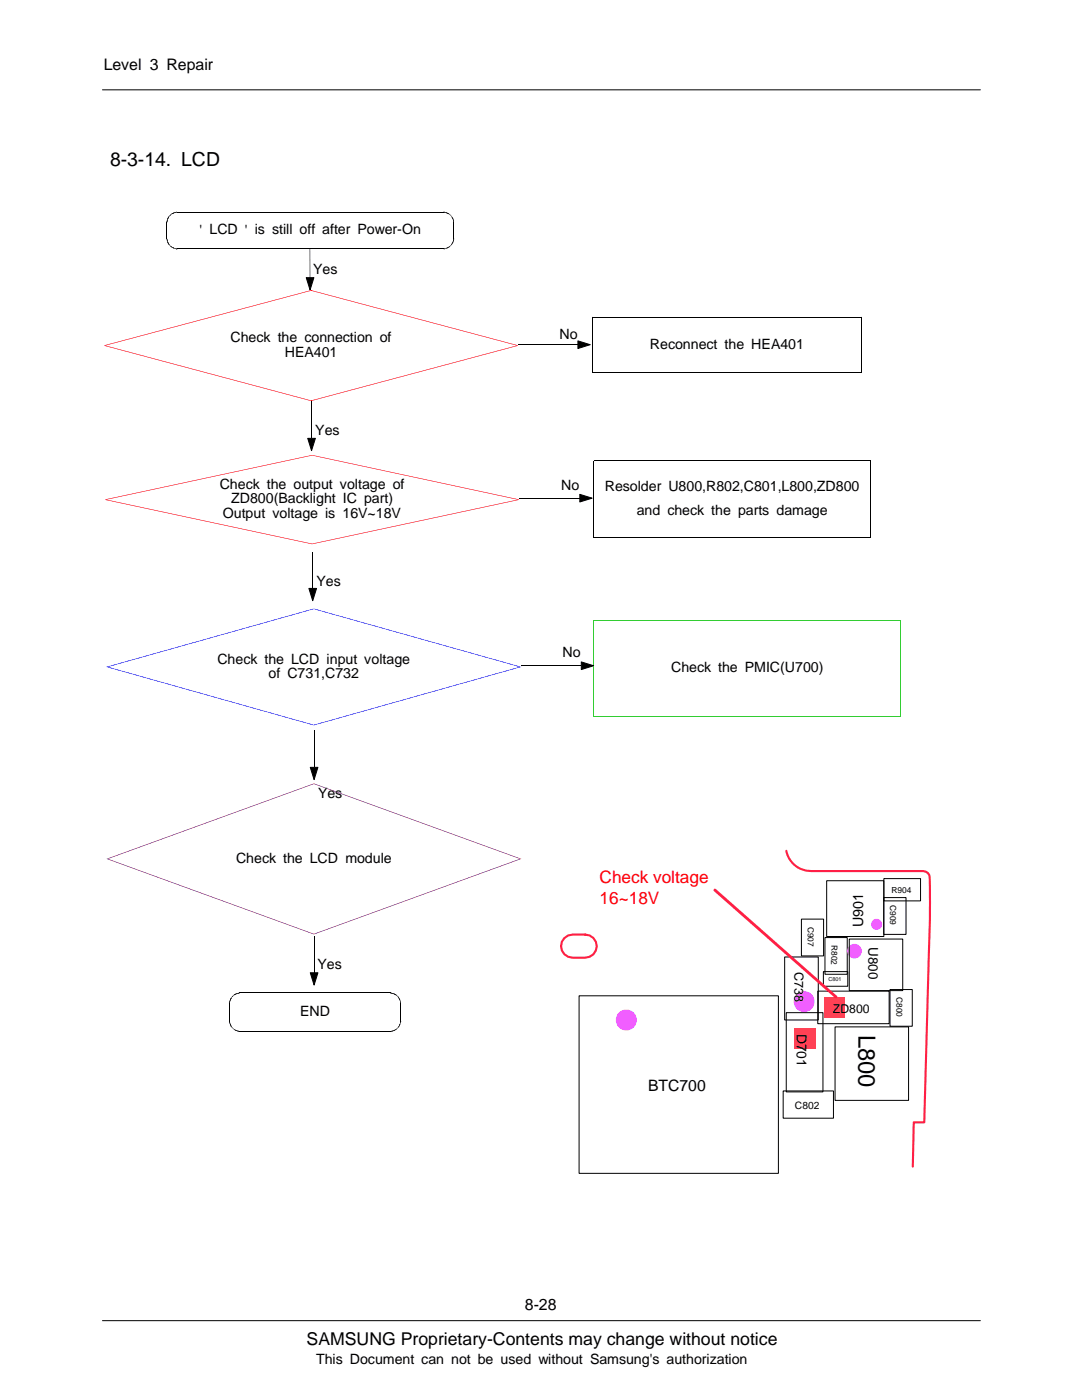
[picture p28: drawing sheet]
<svg xmlns="http://www.w3.org/2000/svg" width="216mm" height="279mm" viewBox="0 0 216 279" stroke-linecap="round" stroke-linejoin="round" font-family="sans-serif">
<defs><g id="words">
<text font-size="4.7" x="171.3" y="206.5" transform="rotate(90 171.3 206.5)">L800</text>
<text font-size="3.9" x="21.9" y="33.1">8-3-14. LCD</text>
<text font-size="3.5" x="61.2" y="268.5">SAMSUNG Proprietary-Contents may change without notice</text>
<g font-size="3.4" fill="#f00">
<text x="119.7" y="176.3">Check voltage</text>
<text x="119.7" y="180.4">16~18V</text>
</g>
<g font-size="3.2">
<text x="20.7" y="14">Level 3 Repair</text>
<text x="104.7" y="261.5">8-28</text>
</g>
<text font-size="3.1" x="129.3" y="217.8">BTC700</text>
<text font-size="2.9" x="172.3" y="185.1" transform="rotate(-90 172.3 185.1)">U901</text>
<g font-size="2.8">
<text x="39.8" y="46.8">' LCD ' is still off after Power-On</text>
<text x="62.5" y="54.6">Yes</text>
<text x="46" y="68.3">Check the connection of</text>
<text x="56.8" y="71.2">HEA401</text>
<text x="111.7" y="67.6">No</text>
<text x="129.7" y="69.6">Reconnect the HEA401</text>
<text x="62.9" y="86.8">Yes</text>
<text x="43.8" y="97.6">Check the output voltage of</text>
<text x="46.1" y="100.5">ZD800(Backlight IC part)</text>
<text x="112" y="97.8">No</text>
<text x="120.7" y="97.9">Resolder U800,R802,C801,L800,ZD800</text>
<text x="44.5" y="103.3">Output voltage is 16V~18V</text>
<text x="127" y="102.8">and check the parts damage</text>
<text x="63.1" y="116.9">Yes</text>
<text x="112.2" y="131.2">No</text>
<text x="43.4" y="132.5">Check the LCD input voltage</text>
<text x="53.6" y="135.3">of C731,C732</text>
<text x="133.9" y="134.2">Check the PMIC(U700)</text>
<text x="63.5" y="159.2">Yes</text>
<text x="47.1" y="172.2">Check the LCD module</text>
<text x="63.4" y="193.4">Yes</text>
<text x="59.9" y="202.8">END</text>
<text x="159" y="209.8" transform="rotate(90 159 209.8)">01</text>
<text x="159" y="206.3" transform="rotate(90 159 206.3)">D7</text>
<text x="63.1" y="272.1">This Document can not be used without Samsung's authorization</text>
</g>
<text font-size="2.7" x="173.3" y="189" transform="rotate(90 173.3 189)">U800</text>
<text font-size="2.5" x="158.5" y="194" transform="rotate(90 158.5 194)">C738</text>
<text font-size="2.4" x="166.2" y="202.1">ZD800</text>
<text font-size="2" x="158.6" y="221.3">C802</text>
<g font-size="1.7">
<text x="177.9" y="178.3">R904</text>
<text x="161.2" y="184.9" transform="rotate(90 161.2 184.9)">C907</text>
<text x="177.6" y="180.6" transform="rotate(90 177.6 180.6)">C909</text>
<text x="165.9" y="188.6" transform="rotate(90 165.9 188.6)">R802</text>
<text x="178.9" y="199" transform="rotate(90 178.9 199)">C800</text>
</g>
<text font-size="1.1" x="165.3" y="195.9">C801</text>
</g></defs>
<path d="M20.4 263.6h175.2" fill="none" stroke="#000" stroke-width=".2"/>
<path d="M20.8 265.5h174.8v9h-174.8z" fill="#fff"/>
<path d="M20.4 17.9h175.2M33.3 44.3v3.4M35.3 49.7h53.3M35.3 42.3h53.3M61.1 55.4h1.5l-.7 2.5zM61.8 49.5v5.9M90.5 44.3v3.4" fill="none" stroke="#000" stroke-width=".2"/>
<g fill="#000">
<path d="M33.3 47.7h.1zM33.3 44.3h.1zM33.3 44.2l.1 .1zM33.3 47.8h.1zM33.3 44.2h.1zM33.3 47.7l.1 .1zM33.3 44.1l.1 .1zM33.3 47.9h.1zM33.3 44.1h.1zM33.3 47.8l.1 .1zM33.3 44l.1 .1zM33.3 48h.1z"/>
<path d="M33.3 44h.1zM33.3 47.9l.1 .1zM33.3 43.9l.1 .1zM33.3 48.1h.1zM33.3 43.9h.1zM33.3 48l.1 .1zM33.4 43.8v.1zM33.4 48.2h.1zM33.4 43.8h.1zM33.3 48.1l.2 .1zM33.4 43.7l.1 .1zM33.4 48.3h.1z"/>
<path d="M33.4 43.7h.1zM33.4 48.2l.1 .1zM33.4 43.6l.1 .1zM33.4 48.4h.1zM33.4 43.6h.1zM33.4 48.3l.1 .1zM33.5 43.5v.1zM33.5 48.5h.1zM33.5 43.5l.1 .1zM33.4 48.4l.2 .1zM33.5 43.4l.1 .2zM33.5 48.6l.1-.1z"/>
<path d="M33.5 43.4l.1 .1zM33.6 43.3v.2zM33.6 48.7l.1-.1zM33.6 43.3l.1 .1zM33.5 48.6h.2zM33.6 43.2l.1 .2zM33.6 48.7h.1zM33.6 43.2l.1 .1zM33.7 43.2v.1zM33.7 48.8h.1zM33.7 43.2h.1zM33.6 48.7l.2 .1z"/>
<path d="M33.7 48.8l.1 .1zM33.8 43v.2zM33.8 43.1v.1zM33.8 49l.1-.1zM33.8 43l.1 .1zM33.8 48.9h.1zM33.8 43h.2zM33.8 49h.2zM33.9 49.1l.1-.1zM33.9 42.9h.1zM33.9 49.1h.1zM34 42.9h.1z"/>
<path d="M34.1 49.1v.1zM34.1 42.8v.1zM34 49.1l.1 .1zM34.1 42.8h.1zM34.2 49.2l-.1 .1zM34.1 42.7l.1 .1zM34.1 49.1v.2zM34.1 42.7l.2 .1zM34.3 49.2l-.1 .1zM34.2 42.7l.1 .1zM34.2 49.2v.1zM34.2 42.7h.2z"/>
<path d="M34.4 49.3l-.1 .1zM34.3 42.6l.1 .1zM34.3 49.2v.2zM34.4 49.3v.1zM34.4 42.6v.1zM34.4 42.6h.1zM34.5 49.4v.1zM34.5 42.5v.1zM34.4 49.3l.1 .2zM34.5 42.5l.1 .1zM34.6 49.4v.1zM34.6 42.5v.1z"/>
<path d="M34.5 49.4l.1 .1zM34.6 42.5h.1zM34.7 49.5v.1zM34.7 42.4v.1zM34.6 49.4l.1 .2zM34.7 42.4l.1 .1zM34.8 42.4v.1zM34.7 49.5l.1 .1zM34.8 42.4l.1 .1zM34.8 49.5v.1zM34.9 49.5v.1zM34.9 42.4v.1z"/>
<path d="M34.8 49.5l.1 .1zM34.9 42.4h.1zM34.9 49.5l.1 .2zM35 49.6v.1zM35 42.3v.1zM35 42.3l.1 .1zM35.1 49.6v.1zM35.1 42.3v.1zM35 49.6l.1 .1zM35.1 42.3l.1 .1zM35.2 49.6v.1zM35.2 42.3v.1z"/>
<path d="M35.1 49.6l.1 .1zM35.2 42.3l.1 .1zM35.3 49.6v.1zM35.3 42.3v.1zM35.2 49.6l.1 .1zM61.1 55.4h1.5l-.7 2.5zM88.6 42.3l-.1 .1zM88.5 49.6l.1 .1zM88.6 42.3v.1zM88.7 42.3l-.1 .1zM88.6 49.6l.1 .1zM88.7 42.3v.1z"/>
<path d="M88.5 49.6l.2 .1zM88.8 42.3l-.1 .1zM88.7 49.6l.1 .1zM88.8 42.3v.1zM88.6 49.6l.2 .1zM88.9 42.3l-.1 .1zM88.9 42.3v.2zM88.7 49.6l.2 .1zM88.8 49.6l.1 .1zM89 42.4l-.1 .1zM88.9 49.5l.1 .1zM89 42.4v.1z"/>
<path d="M88.8 49.6h.2zM89.1 42.4l-.1 .1zM89 49.5l.1 .1zM89.1 42.4v.1zM89.2 42.4l-.1 .1zM89.1 49.5l.1 .1zM89.2 42.4v.2zM89 49.5l.2 .1zM89.3 42.5l-.1 .1zM89.2 49.4l.1 .1zM89.3 42.5v.1zM89.1 49.5h.2z"/>
<path d="M89.3 49.4v.1zM89.3 42.5l.1 .2zM89.5 42.6l-.1 .1zM89.4 49.3l.1 .1zM89.5 42.6v.1zM89.3 49.4h.2zM89.5 49.3v.1zM89.5 42.6l.1 .2zM89.4 49.4h.1zM89.6 42.7v.1zM89.6 49.2v.1zM89.6 42.7l.1 .1z"/>
<path d="M89.5 49.3h.1zM89.7 42.7v.1zM89.6 49.2l.1 .1zM89.7 42.7v.2zM89.6 49.3h.1zM89.8 42.8l-.1 .1zM89.7 49.1l.1 .1zM89.6 49.2h.2zM89.7 42.9h.2zM89.8 49.1h.1zM89.9 42.9v.1zM89.7 49.1h.2z"/>
<path d="M89.9 42.9h-.1zM89.9 43h.1zM89.9 49v.1zM89.9 48.9l.1 .1zM89.9 43.1h.2zM89.9 48.9l.1 .2zM90.1 43.1v.1zM90 48.9v.1zM90 48.9h.1zM90.1 43.2h.1zM90.1 48.8v.1zM90.1 43.3l.1-.1z"/>
<path d="M90.1 48.7h.1zM90.1 43.3h.2zM90.1 48.7v.1zM90.1 43.4l.2-.1zM90.1 48.6l.2 .1zM90.2 43.4h.1zM90.1 48.6l.1 .1zM90.2 43.5l.1-.1zM90.2 48.5l.1 .1zM90.2 43.5h.2zM90.2 48.5l.1 .2zM90.3 43.6l.1-.1z"/>
<path d="M90.3 48.5h.1zM90.3 43.6h.1zM90.3 48.5v.1zM90.3 48.4h.1zM90.3 43.6l.1 .1zM90.3 48.4l.1 .1zM90.3 43.7h.1zM90.3 48.3h.1zM90.3 43.7l.2 .1zM90.3 48.3l.1 .1zM90.4 43.8h.1zM90.4 48.2h.1z"/>
<path d="M90.4 43.8l.1 .1zM90.4 48.2v.1zM90.4 43.9h.1zM90.4 48.1h.1zM90.4 43.9l.1 .1zM90.4 48.1l.1 .1zM90.4 44h.1zM90.4 48h.1zM90.4 44l.2 .1zM90.4 48l.1 .1zM90.4 44.1h.2zM90.4 47.9h.2z"/>
<path d="M90.4 44.1l.2 .1zM90.4 47.9l.1 .1zM90.5 44.2h.1zM90.5 47.8h.1zM90.5 44.2l.1 .1zM90.5 47.8l.1 .1zM90.5 44.3h.1zM90.5 47.7h.1zM90.5 47.7l.1 .1z"/>
</g>
<path d="M33.3 44.3v.1zM33.6 48.6v.1zM33.6 43.3v.1zM34.3 49.3v.1zM34.3 42.6v.1zM35.3 49.7v.1zM88.6 42.3v.1zM89.5 42.6v.1zM89.5 49.3v.1zM90.2 43.3v.1zM90.2 48.6v.1zM90.6 47.6v.2z" fill="#000"/>
<g fill="#f00">
<path d="M62.1 57.9v.1z"/>
<path d="M62.1 79.9v.1z"/>
</g>
<g fill="#f00">
<path d="M20.9 68.9v.1z"/>
<path d="M103.3 68.9v.1z"/>
<path d="M20.9 68.9l41.2-11v.1l-41.2 11z"/>
<path d="M20.9 68.9l41.2 11v.1l-41.2-11z"/>
<path d="M62.1 79.9l41.2-11v.1l-41.2 11z"/>
<path d="M62.1 57.9l41.2 11v.1l-41.2-11z"/>
</g>
<g fill="#000">
<path d="M115.3 68l2.5 .8-2.5 .8zM61.4 87.5h1.5l-.7 2.4z"/>
<path d="M118.2 63.2l.1 .1z" fill-rule="evenodd"/>
<path d="M118.2 74.3v.1z" fill-rule="evenodd"/>
<path d="M171.9 63.3l.1-.1z" fill-rule="evenodd"/>
<path d="M171.9 74.3l.1 .1z" fill-rule="evenodd"/>
<path d="M118.4 91.9l.2 .2z" fill-rule="evenodd"/>
<path d="M173.7 92l.1-.1z" fill-rule="evenodd"/>
<path d="M118.5 107.2l-.1 .1z" fill-rule="evenodd"/>
<path d="M173.7 107.2l.1 .1z" fill-rule="evenodd"/>
</g>
<path d="M103.4 68.8h11.9M115.3 68l2.5 .8-2.5 .8zM118.2 63.3h53.7v11h-53.7M118.2 63.3v11M61.4 87.5h1.5l-.7 2.4zM62.2 80.1v7.4M118.5 92h55.2v15.3l-55.2-.1M118.5 92v15.3" fill="none" stroke="#000" stroke-width=".2"/>
<g fill="#f00">
<path d="M62.3 90.8v.1z"/>
<path d="M21.1 99.7v.1z"/>
<path d="M62.3 108.5v.1z"/>
<path d="M103.5 99.7v.1z"/>
<path d="M21.1 99.7l41.2-8.9v.1l-41.2 8.9z"/>
<path d="M21.1 99.7l41.2 8.8v.1l-41.2-8.8z"/>
<path d="M62.3 108.5l41.2-8.8v.1l-41.2 8.8z"/>
<path d="M62.3 90.8l41.2 8.9v.1l-41.2-8.9z"/>
</g>
<path d="M103.6 99.4h12.1M115.7 98.7l2.5 .7-2.5 .8zM61.6 117.4h1.6l-.8 2.5zM62.4 110.1v7.3" fill="none" stroke="#000" stroke-width=".2"/>
<path d="M115.7 98.7l2.5 .7-2.5 .8zM61.6 117.4h1.6l-.8 2.5z" fill="#000"/>
<g fill="#32cd32">
<path d="M179.7 123.8l.1-.1z" fill-rule="evenodd"/>
<path d="M179.7 142.9l.1 .1z" fill-rule="evenodd"/>
<path d="M118.5 142.9l-.1 .1z" fill-rule="evenodd"/>
<path d="M118.4 123.7l.2 .1z" fill-rule="evenodd"/>
</g>
<path d="M118.5 123.8h61.2M118.5 123.8v19.2M179.7 123.8v19.2M118.5 143h61.2" fill="none" stroke="#32cd32" stroke-width=".2"/>
<g fill="#00f">
<path d="M62.6 121.5v.1z"/>
<path d="M62.6 144.7v.1z"/>
<path d="M21.4 133l41.2-11.5v.1l-41.2 11.5z"/>
<path d="M21.4 133.1l41.2 11.6v.1l-41.2-11.6z"/>
<path d="M62.6 144.7l41.2-11.6v.1l-41.2 11.6z"/>
<path d="M62.6 121.5l41.2 11.5v.1l-41.2-11.5z"/>
<path d="M21.2 133.1h.4z" fill-rule="evenodd"/>
<path d="M103.6 133.1h.5z" fill-rule="evenodd"/>
</g>
<path d="M104 132.9h12M116 132.1l2.4 .8-2.4 .7zM61.9 153.1h1.5l-.7 2.5zM62.7 145.8v7.3" fill="none" stroke="#000" stroke-width=".2"/>
<path d="M116 132.1l2.4 .8-2.4 .7zM61.9 153.1h1.5l-.7 2.5z" fill="#000"/>
<g fill="#800080">
<path d="M62.6 156.4l.1 .1z"/>
<path d="M62.6 186.4l.1 .1z"/>
<path d="M21.4 171.3l41.2-14.9 .1 .1-41.2 14.9z"/>
<path d="M21.5 171.4l41.2 15-.1 .1-41.2-15z"/>
<path d="M62.6 186.4l41.2-15 .1 .1-41.2 15z"/>
<path d="M62.7 156.4l41.2 14.9-.1 .1-41.2-14.9z"/>
<path d="M21.3 171.4h.3z" fill-rule="evenodd"/>
<path d="M103.7 171.4h.3z" fill-rule="evenodd"/>
</g>
<path d="M47.8 198.2h30.2M61.9 194.1h1.5l-.7 2.5zM62.7 186.8v7.3M45.8 200.2v3.7M47.8 205.8h30.2M80 200.2v3.7" fill="none" stroke="#000" stroke-width=".2"/>
<g fill="#000">
<path d="M45.8 200h.1zM45.8 199.9l.1 .1zM45.8 199.9h.1zM45.8 199.7l.1 .2zM45.8 199.7l.1 .1zM45.9 199.6v.2zM45.9 199.6l.1 .1zM45.9 199.5l.1 .2zM45.9 199.5l.1 .1zM46 199.5v.1zM46 199.5h.1zM46 199.4l.1 .1z"/>
<path d="M46 199.4h.1zM46 199.3l.1 .1zM46 199.3h.1zM46.1 199.2v.1zM46.1 199.2h.1zM46.1 199.1l.1 .1zM46.1 199.1h.1zM46.2 199v.1zM46.2 199l.1 .1zM46.2 198.9l.1 .2zM46.2 198.9l.1 .1zM46.4 198.8l-.1 .2z"/>
<path d="M46.4 198.8h.1zM46.5 198.7v.1zM46.5 198.7h.1zM46.6 198.6v.1zM46.6 198.6h.1zM46.6 198.6h.2zM46.7 198.5l.1 .1zM46.7 198.5h.2zM46.8 198.4v.1zM46.8 198.4l.1 .1zM46.9 198.4v.1zM46.9 198.4l.1 .1z"/>
<path d="M47 198.4v.1zM47 198.4h.1zM47.1 198.3v.1zM47.1 198.3l.1 .1zM47.2 198.3v.1zM47.2 198.3h.1zM47.3 198.2v.1zM47.3 198.2l.1 .1zM47.4 198.2v.1zM47.4 198.2l.1 .1zM47.5 198.2v.1zM47.5 198.2l.1 .1z"/>
<path d="M47.6 198.2v.1zM47.6 198.2h.1zM47.7 198.1v.1zM47.7 198.1l.1 .1zM47.8 198.1v.1zM61.9 194.1h1.5l-.7 2.5zM78 198.1l-.1 .1zM78 198.1v.1zM78.1 198.1l-.1 .1zM78.1 198.1v.2zM78.2 198.2l-.1 .1zM78.2 198.2l.1 .1z"/>
<path d="M78.3 198.2v.1zM78.4 198.2l-.1 .1zM78.4 198.2v.1zM78.5 198.2l-.1 .1zM78.5 198.2v.2zM78.6 198.3l-.1 .1zM78.6 198.3v.1zM78.7 198.3l-.1 .1zM78.7 198.3v.2zM78.8 198.4l-.1 .1zM78.8 198.4v.1zM78.8 198.4l.1 .1z"/>
<path d="M78.9 198.4v.1zM78.9 198.4l.1 .2zM79 198.5v.1zM79.1 198.6h-.1zM79.1 198.6v.1zM79.2 198.6l-.1 .1zM79.2 198.6v.2zM79.2 198.7v.1zM79.2 198.7l.1 .1zM79.3 198.8v.1zM79.3 198.9h.2zM79.4 199l.1-.1z"/>
<path d="M79.4 199h.1zM79.5 199.1v-.1zM79.5 199.1h.1zM79.5 199.1l.2 .1zM79.5 199.2h.2zM79.6 199.2l.1 .1zM79.6 199.3h.1zM79.6 199.3l.2 .1zM79.7 199.4h.1zM79.7 199.4l.1 .1zM79.7 199.5h.1zM79.7 199.6l.1-.1z"/>
<path d="M79.7 199.6h.2zM79.8 199.7l.1-.1zM79.8 199.7h.1zM79.8 199.8l.1-.1zM79.8 199.8h.1zM79.8 199.9l.1-.1zM79.8 199.9l.2 .1zM79.9 200h.1zM45.7 203.9l.1-.1zM45.7 200.2h.1zM45.8 200v.2zM45.8 204l.1-.1z"/>
<path d="M45.8 200l.1 .1zM45.7 203.9h.2zM45.8 204h.1zM45.8 204.2l.1-.1zM45.8 204l.1 .1zM45.8 204.3l.1-.1zM45.8 204.2h.1zM45.9 204.4l.1-.1zM45.8 204.3h.2zM45.9 204.5l.1-.1zM45.9 204.4h.1zM46 204.6l.1-.1z"/>
<path d="M45.9 204.5h.2zM46 204.6h.1zM46 204.7h.1zM46 204.6l.1 .1zM46.1 204.8h.1zM46 204.7l.2 .1zM46.1 204.9h.1zM46.1 204.8l.1 .1zM46.2 205h.1zM46.1 204.9l.2 .1zM46.2 205.1l.1-.1zM46.3 205.1h.1z"/>
<path d="M46.3 205l.1 .2zM46.3 205.1l.2 .1zM46.4 205.2h.1zM46.5 205.2v.1zM46.6 205.3v.1zM46.5 205.2l.1 .2zM46.8 205.4l-.1 .1zM46.7 205.4v.1zM46.8 205.4v.1zM46.9 205.5v.1zM47 205.5v.2zM46.9 205.5l.1 .2z"/>
<path d="M47.1 205.6v.1zM47 205.5l.1 .2zM47.2 205.6v.1zM47.1 205.6l.1 .1zM47.2 205.6l.1 .2zM47.3 205.7v.1zM47.4 205.7v.1zM47.3 205.7l.1 .1zM47.5 205.7v.1zM47.4 205.7l.1 .1zM47.6 205.7v.1zM47.5 205.7l.1 .1z"/>
<path d="M47.7 205.8v.1zM47.6 205.7l.1 .2zM47.8 205.8v.1zM47.7 205.8l.1 .1zM77.9 205.8l.1 .1zM78 205.8l.1 .1zM77.9 205.8l.2 .1zM78.1 205.7l.1 .1zM78 205.8h.2zM78.3 205.7v.1zM78.1 205.7l.2 .1zM78.3 205.7l.1 .1z"/>
<path d="M78.3 205.7l.2 .1zM78.4 205.7l.1 .1zM78.5 205.6l.1 .1zM78.4 205.7h.2zM78.6 205.6l.1 .1zM78.5 205.6l.2 .1zM78.7 205.5l.1 .2zM78.6 205.6l.2 .1zM78.8 205.5v.1zM78.7 205.5l.1 .1zM78.9 205.4v.1zM78.8 205.5h.1z"/>
<path d="M79 205.4v.1zM78.9 205.4l.1 .1zM79 205.4h.1zM79.1 205.3l.1 .1zM79 205.4h.2zM79.2 205.2v.1zM79.1 205.3h.1zM79.2 205.2l.1 .1zM79.3 205.2v.1zM79.3 205.1h.1zM79.3 205.1l.1 .1zM79.3 205.1h.2z"/>
<path d="M79.4 205l.1 .1zM79.5 204.9v.1zM79.5 204.9v.2zM79.5 204.9h.1zM79.5 204.8h.2zM79.5 204.8l.1 .1zM79.6 204.7h.1zM79.6 204.7l.1 .1zM79.7 204.6h.1zM79.7 204.6v.1zM79.7 204.5l.1 .1zM79.7 204.4l.1 .1z"/>
<path d="M79.7 204.4l.1 .2zM79.8 204.3l.1 .1zM79.8 204.3v.2zM79.8 204.2l.1 .1zM79.8 204.1l.1 .1zM79.8 204.1l.1 .2zM79.9 204h.1zM79.9 204v.2zM79.9 200.1l.1-.1zM79.9 203.9l.1 .1zM79.9 200.1l.1 .1zM79.9 200.2h.1z"/>
<path d="M79.9 203.8l.1 .1zM79.9 203.8l.1 .2z"/>
</g>
<path d="M46.1 199.2v.1zM46.8 198.4v.1zM78 198.1v.1zM78.9 198.4v.1zM79.6 199.2v.1zM45.8 200.1v.1zM46.1 204.8v.1zM46.8 205.5v.1zM47.8 205.8v.1zM78.9 205.5v.1zM79.6 204.8v.1zM80 203.8v.1z" fill="#000"/>
<path d="M156.9 169.8a5 5 0 0 0 4.9 4h22.5a1.26 1.26 0 0 1 1.2 1.3v8.8l-1.1 40.1h-2.1l-.2 8.8M112.6 187.2l.8-.5 .9-.2h2.5a2.31 2.31 0 0 1 2.3 2.3 2.31 2.31 0 0 1-2.3 2.3h-2.5a2.31 2.31 0 0 1-2.2-1.4 2.31 2.31 0 0 1 .5-2.5z" fill="none" stroke="#ff1e46" stroke-width=".42"/>
<circle cx="125" cy="203.6" r="2.1" fill="#f15eff"/>
<path d="M115.5 198.7h39.8v35.5h-39.8z" fill="none" stroke="#000" stroke-width=".2"/>
<circle cx="160.4" cy="199.9" r="2.09" fill="#f15eff"/>
<path d="M176.3 179.1h4.5v7.4h-4.5zM156.6 191h6.7v12.6h-6.7zM159.9 183.4h4.4v7.4h-4.4zM164.3 193.9h4.9v2.9h-4.9zM177.6 197.5h4.4v7.3h-4.4zM156.3 217.7h10v5.5h-10z" fill="none" stroke="#000" stroke-width=".2"/>
<path d="M158.5 205.2h4.1v4.2h-4.1z" fill="#ff4155"/>
<path d="M176.4 175.3h7.3v4.5h-7.3zM164.6 187.1h4.5v7.3h-4.5zM156.9 202.1h7.3v15.8h-7.3zM166.6 204.9h14.7v14.7h-14.7z" fill="none" stroke="#000" stroke-width=".2"/>
<circle cx="170.5" cy="189.8" r="1.47" fill="#f15eff"/>
<path d="M169.5 187.4h10.6v10.3h-10.6z" fill="none" stroke="#000" stroke-width=".2"/>
<circle cx="174.9" cy="184.5" r="1.11" fill="#f15eff"/>
<path d="M165 175.8h11.4v11.1h-11.4z" fill="none" stroke="#000" stroke-width=".2"/>
<path d="M164.3 198.9h4.2v4.2h-4.2z" fill="#ff4155"/>
<path d="M163.2 197.8h14.2v6.5h-14.2z" fill="none" stroke="#000" stroke-width=".2"/>
<path d="M142.6 177.6l24.2 21.4" fill="none" stroke="#ff1e46" stroke-width=".57"/>
<use href="#words"/>
</svg>
